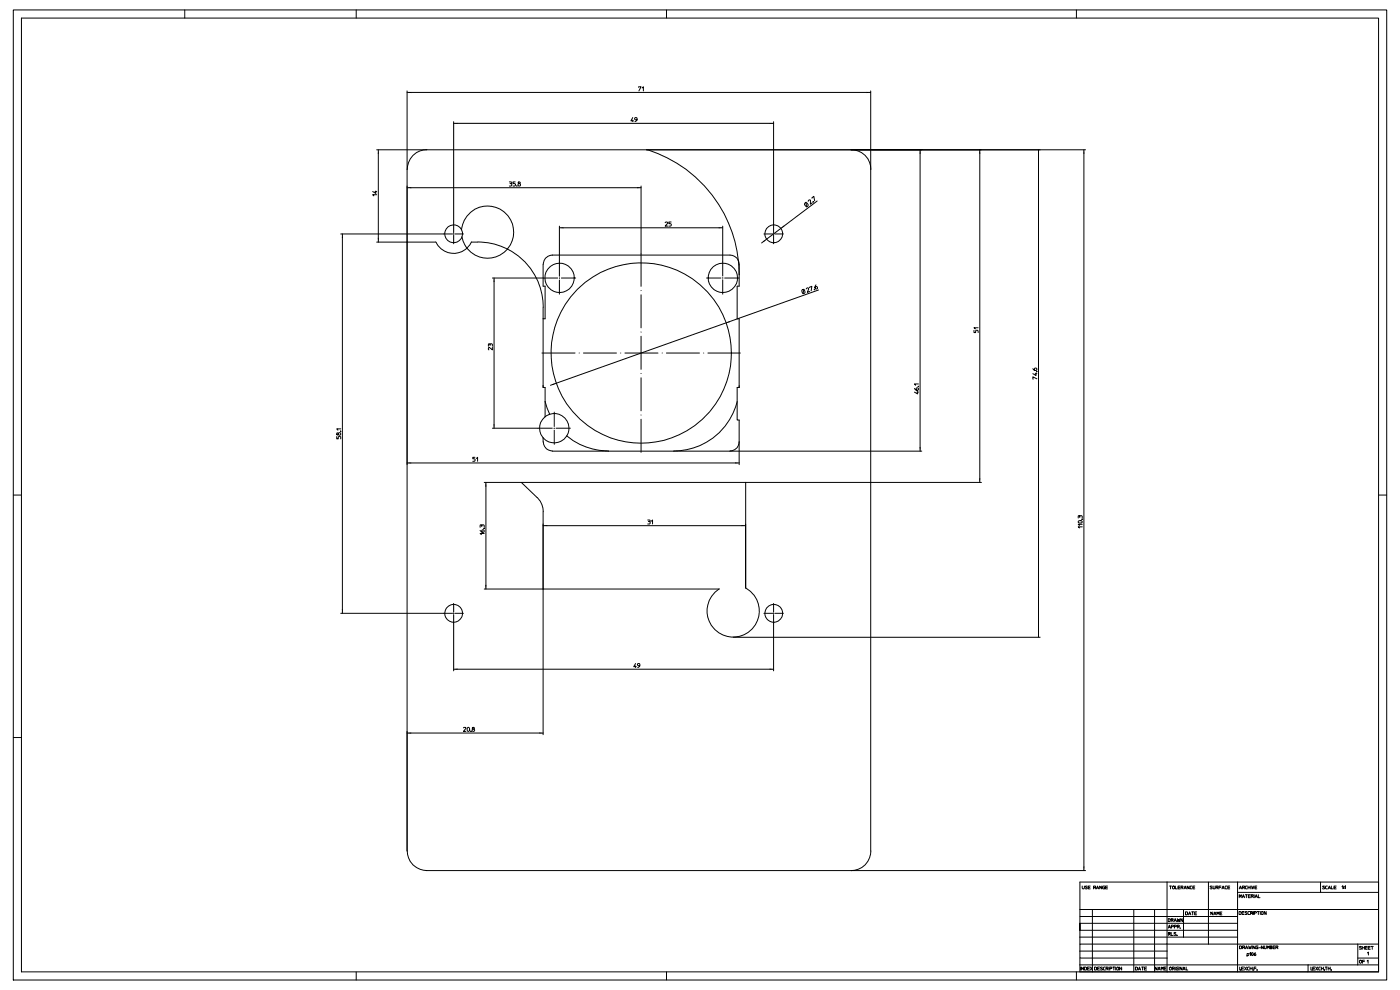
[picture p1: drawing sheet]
<svg xmlns="http://www.w3.org/2000/svg" width="297mm" height="210mm" viewBox="0 0 297 210" stroke-linecap="round" stroke-linejoin="round" font-family="sans-serif">
<path d="M94.2 49.6h4.1M96.2 51.7v-4.2M162.1 49.6h4.1M164.1 51.7v-4.2M94.2 130.1h4.1M96.2 128v4.2M162.1 130.1h4.1M164.1 128v4.2" fill="none" stroke="#000" stroke-width=".21" stroke-dasharray="1.8 .2 0 .2"/>
<path d="M115.3 59h6.8M118.7 55.6v6.8M149.9 59h6.9M153.3 62.4v-6.8M117.6 87.4v6.9M121 90.8h-6.8" fill="none" stroke="#000" stroke-width=".21" stroke-dasharray="3 .4 0 .4"/>
<path d="M115 74.9h42.1M136 95.9v-42" fill="none" stroke="#000" stroke-width=".21" stroke-dasharray="7 .9 0 .9"/>
<g fill="none" stroke="#000" stroke-width=".21">
<path d="M2.8 2.1h291.4v205.8h-291.4zM4.6 3.8h287.9v202.4h-287.9zM39.2 2.1v1.7M75.6 2.1v1.7M86.4 19.3v161.2M86.4 19.6h98.3M135.5 18.5l.5-.1-.5 .9M136.2 18.7l.3-.3v.9M141.4 2.1v1.7M184.7 19.3v161.2a4.2 4.2 0 0 1-4.1 4.2M228.4 2.1v1.7M79.9 31.8h150.4"/>
<path d="M80.3 31.8v19.6M86.4 39.8h49.6M90.6 31.7a4.2 4.2 0 0 0-4.2 4.2M96.2 25.8v21.7M96.2 26.2h67.9M108.1 38.6l.4 .1-.1 .2a.28 .28 0 0 1 .2 .3 .28 .28 0 0 1-.2 .3h-.3M108.2 38.9h.2M109.3 38.6h-.5v.3h.3a.27 .27 0 0 1 .3 .3 .27 .27 0 0 1-.3 .3h-.3M109.7 39.5h.1M109.6 39.4h.1M110.1 38.9a.27 .27 0 0 0-.2 .5 .27 .27 0 0 0 .5 0 .27 .27 0 0 0-.2-.5M134.2 24.9l-.4 .7h.6"/>
<path d="M134.2 25.5v.3M135.1 25.4h-.3a.28 .28 0 0 1-.1-.4 .28 .28 0 0 1 .4-.1 .28 .28 0 0 1 0 .4l-.1 .3-.3 .2M136 39.5v14.4M137.2 31.7a27.8 27.8 0 0 1 19.6 26.5M164.1 25.8v21.7M180.6 31.7a4.2 4.2 0 0 1 4.1 4.2M195.2 31.8v63.9M207.9 31.8v70.5M220.3 31.8v103.4M229.9 31.8v152.9M72.3 49.6h21.9M72.6 49.6v80.5"/>
<path d="M79.6 40.6h.3M79.7 40.5v.5l-.6-.4M79.9 41.3h-.8l.2 .2M79.9 51.4l12.6-.1a4.1 4.1 0 0 0 3.7 2.5 4.1 4.1 0 0 0 3.8-2.5l1.4 .1M97.9 48.7a5.5 5.5 0 0 1 7.7-4.6 5.5 5.5 0 0 1 2 8.7M98 50.3a5.5 5.5 0 0 0 4 4.3 5.5 5.5 0 0 0 5.7-1.8M101.4 51.3a14 14 0 0 1 6.3 1.5M104.5 59h10.8M104.8 59v31.8M107.7 52.8a13.9 13.9 0 0 1 7.6 12.4M115.2 56v4.7h.4v6.9h-.4M117.2 54.1h37.7a1.91 1.91 0 0 1 1.9 1.9v4.7h-.4v6.9h.4v14.6h-.4v6.9h.4v9.5"/>
<path d="M117.2 54.1a1.91 1.91 0 0 0-1.9 1.9M118.7 48.3h34.6M118.7 48v7.6M141.1 47.2a.26 .26 0 0 1 .3-.1 .26 .26 0 0 1 .2 .3l-.5 .6h.5M142.4 47.1h-.5v.3h.3a.27 .27 0 0 1 .2 .3 .27 .27 0 0 1-.2 .3h-.3M153.3 48v7.6M170.7 43.1l.4-.1 .3 .3a.32 .32 0 0 1-.1 .4 .32 .32 0 0 1-.4 0l-.2-.3zM171 42.9l.1 1M171.4 42.7a.26 .26 0 0 1 .2-.3 .26 .26 0 0 1 .3 .2v.7l.4-.3M172.3 42l.3-.3 .2 .9M172.5 42.8h.1zM172.5 42.8h.1"/>
<path d="M173.4 42.6l-11.8 8.9M103.6 73.4v-.3a.18 .18 0 0 1 .2-.2 .18 .18 0 0 1 .2 .2 .25 .25 0 0 1 .2-.2 .25 .25 0 0 1 .3 .2v.3M104 73.1v.2M104.5 73.7v.5l-.7-.5a.3 .3 0 0 0-.2 .2 .3 .3 0 0 0 .1 .3M115.2 65.2v17h.4v6.2M170.2 61.5l.4-.1 .2 .5a.31 .31 0 0 1-.2 .3 .31 .31 0 0 1-.4-.1l-.1-.4zM170.5 61.3l-.1 1M171 61.3a.29 .29 0 0 1 .3-.2 .29 .29 0 0 1 .3 .1l-.3 .8 .5-.2M171.8 61l.4-.3-.1 1M172.7 61.4h.1zM172.8 61.4h.1M173.1 60.4l-.2 .3a.34 .34 0 0 0 0 .5 .34 .34 0 0 0 .5 0 .28 .28 0 0 0-.2-.4 .28 .28 0 0 0-.3 .3"/>
<path d="M173.6 61.5l-56.8 20.2M206.6 70.1v.4h.4v-.3a.28 .28 0 0 1 .2-.2 .28 .28 0 0 1 .3 .2v.3M207.5 69.5h-.9l.3 .3M219.1 78.2l.2 .2a.36 .36 0 0 0 .4 .2 .36 .36 0 0 0 .3-.4 .28 .28 0 0 0-.5 0 .28 .28 0 0 0 .2 .4M219.6 79.3h.4M219.8 79.1v.5l-.7-.3M220 78.8h.1M71.4 92.6v.5h.4v-.3a.27 .27 0 0 1 .2-.2 .27 .27 0 0 1 .3 .2v.3M71.8 92a.27 .27 0 0 1 .4-.2 .27 .27 0 0 1 0 .5 .27 .27 0 0 1-.4-.2M72.3 91.5h.1M72.3 91h-.9l.3 .3M86.4 98.2h70.4"/>
<path d="M100.8 97h-.5v.3h.3a.28 .28 0 0 1 .2 .3 .28 .28 0 0 1-.2 .3h-.3M101.1 97.3l.2-.3v.9M104.5 90.8h9.7M115.2 92.9v.9M115.3 93.7a1.91 1.91 0 0 0 1.9 2M115.6 88.4a3.1 3.1 0 0 1 4.4 .5 3.1 3.1 0 0 1-.4 4.3 3.1 3.1 0 0 1-4.4-.3M115.6 88.4a3.2 3.2 0 0 0-.4 4.5M115.6 85.2l1 2.6M117.2 95.7h78.3M120.2 92.5a14 14 0 0 0 8.9 3.2M156.4 85.2a13.8 13.8 0 0 1-13.5 10.5M156.8 93.7a1.91 1.91 0 0 1-1.9 2"/>
<path d="M156.8 81.8v.4M194 82.4l.2 .2a.36 .36 0 0 0 .4 .2 .36 .36 0 0 0 .2-.3 .27 .27 0 0 0-.3-.2 .27 .27 0 0 0-.2 .2 .27 .27 0 0 0 .3 .3M194.5 83.2h.3M194.7 83v.6l-.7-.4M194.8 81.9h.1M194.8 82h.1M194.8 81.4h-.8l.2 .3M220 80.4l-.9-.5 .1 .5M2.8 105h1.8M101.8 112.5l.3 .2a.35 .35 0 0 0 .4 .2 .35 .35 0 0 0 .2-.3 .27 .27 0 0 0-.4-.1 .27 .27 0 0 0 .1 .4M101.8 111.9l.1-.6h.2l.1 .2 .1-.2h.3l.1 .6M102.2 111.5v.2"/>
<path d="M102.7 112.1h.1M102.7 113.2h-.9l.3 .2M102.7 102.3h105.5M103.1 102.3v22.6M110.6 102.3l3.3 3.2a3.9 3.9 0 0 1 1.4 3M115.2 108.5v47.3M115.2 111.5h43M137.4 110.3h.4l.1 .2-.1 .1a.28 .28 0 0 1 .1 .3 .28 .28 0 0 1-.2 .3h-.3M137.5 110.6h.3M138.2 110.6l.2-.3v.9M158.2 102.3v22.4a5.5 5.5 0 0 1 1.7 8.3 5.5 5.5 0 0 1-8.5 .3 5.5 5.5 0 0 1 1.2-8.4M228.7 109.9l.1-.5h.2l.1 .2 .1-.2h.2l.2 .5"/>
<path d="M228.8 110.6v-.1a.42 .42 0 0 1 .5-.1 .42 .42 0 0 1 .3 .3 .47 .47 0 0 1-.5 .3 .47 .47 0 0 1-.4-.3zM229.1 109.6v.2M229.6 110.1h.1M229.6 111.8h-.9l.3 .2M229.6 111.2h-.9l.3 .3M292.5 105h1.7M72.3 130.1h21.9M96.2 132.2v10.1M102.7 124.9h49.9M155.5 135.2h65.2M164.1 132.2v10.1M2.8 156.4h1.8"/>
<path d="M86.4 155.5h28.8M96.2 141.9h67.9M98.3 154.4a.25 .25 0 0 1 .3-.1 .25 .25 0 0 1 .2 .3l-.5 .5h.5M99.2 154.4l.1-.1a.46 .46 0 0 1 .3 .4 .46 .46 0 0 1-.2 .4 .43 .43 0 0 1-.4-.3 .43 .43 0 0 1 .2-.4zM99.9 155.1h.1M100.4 154.6a.25 .25 0 0 0-.2 .4 .25 .25 0 0 0 .4 0 .25 .25 0 0 0-.1-.4M134.8 140.7l-.4 .7h.6M134.8 141.2v.4M135.7 141.2h-.3a.28 .28 0 0 1-.1-.4 .28 .28 0 0 1 .4-.1 .28 .28 0 0 1 0 .4v.2l-.4 .3M86.4 180.5a4.2 4.2 0 0 0 4.2 4.2h139.7M229.1 192.9v1.5h33.4M229.1 197.3v-1.4v1.4"/>
<path d="M229.1 194.4v5.9M229.1 192.9h11.4M229.1 195.9h33.4M229.1 197.3h33.4M229.1 198.8h33.4M229.6 188l.1 .6 .3-.1v-.5M230.6 188h-.3l.3 .5h-.4M230.9 188.2h.3M231.3 188h-.4v.6h.4M231.7 192.9v13.3M232 188.3v.3M232.2 188.3h-.2v-.3h.4l-.2 .3 .2 .3"/>
<path d="M232.6 188.6l.2-.6 .3 .6M232.7 188.4h.3M233.7 188v.6l-.4-.6v.6M234.4 188h-.4l-.1 .1 .1 .4 .4 .1v-.4h-.2M234.5 188.2h.4M234.9 188h-.4v.6h.4M240.5 192.9v13.3h-8.8M240.5 192.9h4.4v13.3h-4.4M244.9 192.9h6.2M247.6 187.1v13.2h-18.5v1.4M247.8 194.9h.4v.5l-.4 .1zM247.8 196.9l.3-.7 .2 .7"/>
<path d="M247.9 198.1v.3M247.9 196.7h.3M248.1 198.1h-.2v-.3l.4 .1-.2 .2 .2 .3M248.1 188h.2v.6M248.3 188h.2M248.5 197.8v.6h.3M248.5 195.2v.3M248.5 196.6h.4l.1-.2-.5-.2v.7M248.7 195.2h-.2v-.3h.4l-.2 .3 .2 .3M248.7 188.1h.5l-.1 .4-.4-.1zM249.1 195.5l.2-.6 .3 .6M249.1 196.6h.4l.1-.2-.5-.2v.7"/>
<path d="M249.2 195.3h.3M249.3 188v.6h.4M249.4 197.9l-.2-.1-.1 .2 .4 .3-.2 .1-.3-.1M249.7 198.4h.1M249.8 194.9l.1 .6 .1-.5 .2 .5 .1-.6M249.8 196.6v.3M249.9 188.2h.4M250 196.6h-.2v-.4l.4 .1-.2 .3 .2 .3M250.4 188h-.5v.6h.5M250.4 196.9h.1M250.4 196.8h.1M250.5 188.3v.3"/>
<path d="M250.8 188.3h-.3v-.3h.5l-.2 .3 .2 .3M250.9 194.9v.6l-.4-.6v.6M251.2 188.6l.2-.6 .3 .6M251.2 188.4h.4M251.5 193.4l.4 .1v.5l-.4 .1zM252.1 194.1l.3-.7 .2 .7M252.2 193.8h.4M252.3 188v.6l-.5-.6v.6M252.8 193.4h.2v.7M252.8 188l-.3 .1v.4l.3 .1M253 193.4h.2M253 188.2h.4"/>
<path d="M253.4 193.7h.4M253.5 188h-.5v.6h.5M253.9 193.4h-.5v.7h.5M256.4 192.9h-5.3v5.9M256.4 187.1h-27.3v5.8M256.4 192.9h36.1M256.4 192.9v7.4M257.1 188l-.4 .1 .4 .4h-.4M257.3 193.5v.6l-.4-.6v.6M257.4 188l.1 .6 .3-.2v-.4M257.5 194.1l.2-.6 .3 .6M257.6 193.9h.3"/>
<path d="M258 188.3v.3M258.2 194.1v-.6l.2 .3 .2-.3v.6M258.2 188.3h-.2v-.3h.4v.2l-.2 .1 .2 .3M258.6 188.2h.4M258.8 193.7h.4M259 188h-.4v.6M259.2 193.5h-.4v.6h.4M259.2 188.6l.3-.6 .2 .6M259.3 188.4h.3M260.3 188h-.3l-.1 .1v.4l.4 .1M260.5 188.2h.3M260.9 188h-.4v.6h.4"/>
<path d="M262.5 187.1h-6.1v5.8M262.5 187.1h17.6v2.2M262.5 187.1v19.1M262.5 189.3h30M262.9 193.3l.4 .3-.1 .4h-.3zM262.9 188.6l.2-.6 .3 .6M262.9 190.4v-.6l.2 .3 .2-.3v.6M263 188.4h.3M263.5 193.6h.4M263.5 190.4l.3-.6 .2 .6M263.6 188.3v.3M263.6 190.2h.3"/>
<path d="M263.8 188.3h-.2v-.3h.4v.2l-.2 .1 .2 .3M263.9 193.3h-.4v.7h.4M264.2 189.8h.2v.6M264.4 189.8h.2M264.5 193.4l-.4 .1 .4 .2v.2h-.4M264.6 188l-.4 .1v.3l.4 .2M264.8 188v.6M264.8 188.2h.4M264.8 190.1h.4M265.1 193.3l-.4 .3 .1 .3 .3 .1M265.2 188v.6M265.3 189.8h-.5v.6h.5"/>
<path d="M265.3 193.7v.3M265.4 188v.6M265.4 190.1v.3M265.5 193.7h-.2v-.4l.4 .1v.2l-.2 .1 .2 .3M265.6 188l.2 .6 .2-.6M265.7 190.1h-.3v-.3h.5v.2l-.2 .1 .2 .3M265.9 193.3v.7M266.1 189.8v.6M266.1 193.7h.4l.1-.2-.5-.2v.7M266.2 188.2h.4M266.2 190.4l.3-.6 .3 .6M266.3 190.2h.4"/>
<path d="M266.6 188h-.4v.6h.4M266.7 193.3h.2v.7M266.9 189.8v.6h.4M266.9 193.3h.3M267.4 193.3v.7M267.6 193.4l.4 .1-.1 .5-.4-.2zM268.6 193.3v.7l-.4-.7v.7M280.1 187.1h12.4v13.2M281 188h-.4l.4 .5h-.4M281.6 188l-.4 .1v.3l.4 .2M281.8 188.6l.2-.6 .3 .6M281.8 188.4h.4"/>
<path d="M282.4 188v.6h.4M283 188.2h.4M283.5 188h-.5v.6h.5M284.7 188.1l.2-.2v.6M285 188.5h.1M285 188.2h.1M285.1 188.5h.1M285.1 188.2h.1M285.3 188.1l.1-.2v.6M75.6 206.2v1.7M141.4 206.2v1.7M228.4 206.2v1.7"/>
<path d="M229.1 201.7v1.5h18.5M229.1 203.2v3h2.6M229.1 204.7h63.4M229.1 201.7h18.5M229.2 205.1v.7M229.9 205.1v.7l-.5-.7v.7M230 205.1l.5 .1-.1 .5-.4 .1zM230.7 205.4h.4M231.1 205.1h-.4v.7h.4M231.3 205.1l.4 .7M231.7 205.1l-.4 .7M232.2 205.1l.4 .2-.1 .5h-.3z"/>
<path d="M232.8 205.4h.4M233.3 205.1h-.5v.7h.5M233.9 205.2h-.1a.16 .16 0 0 0-.2-.1 .16 .16 0 0 0-.1 .3l.4 .1v.2h-.5M234.5 205.1l-.4 .2v.4l.4 .1M234.6 205.4v.4M234.9 205.4h-.3v-.3l.5 .1v.2h-.2l.2 .4M235.3 205.1v.7M235.4 205.4h.5v-.2l-.5-.1v.7M236.1 205.1h.2v.7M236.3 205.1h.2M236.7 205.1v.7M236.9 205.2l.2-.1 .2 .2-.1 .5-.3-.1z"/>
<path d="M237.9 205.1v.7l-.4-.7v.7M240.9 205.1l.4 .2-.1 .4-.3 .1zM241.5 205.8l.2-.7 .3 .7M241.5 205.6h.4M242.2 205.1h.2v.7M242.4 205.1h.2M242.8 205.4h.4M243.2 205.1h-.4v.7h.4M244.9 206.2h17.6M245.5 205.1v.7l-.5-.7v.7M245.6 205.8l.3-.7 .2 .7M245.7 205.6h.4"/>
<path d="M246.3 205.8v-.7l.3 .4 .2-.4v.7M246.9 205.4h.4M247.4 205.1h-.5v.7h.5M248.1 205.2l.3-.1 .1 .2-.1 .5-.3-.1zM248.7 205.4v.4M249 205.4h-.3v-.3l.4 .1-.1 .2 .1 .4M249.3 205.1v.7M249.9 205.1l-.3 .1v.5l.3 .1v-.4h-.1M250.1 205.1v.7M250.8 205.1v.7l-.5-.7v.7M250.9 205.8l.3-.7 .2 .7M251 205.6h.4"/>
<path d="M251.6 205.1v.7h.4M263 200.7l.4 .1-.1 .5h-.3zM263 205.1v.7M263.2 205.8h.1M263.4 205.4h.4M263.6 201v.3M263.8 205.1h-.4v.7h.4M263.8 201h-.2v-.3h.4l-.2 .3 .2 .3M264 205.1l.4 .7M264.2 201.3l.2-.6 .3 .6M264.3 201.1h.3M264.4 205.1l-.4 .7"/>
<path d="M264.5 202.7l.4-.1v-.3h-.4v.6M264.9 200.7l.1 .6 .2-.5 .1 .5 .2-.6M265 205.1l-.4 .2 .1 .4 .3 .1M265.1 202.3l.2-.2v.6M265.2 205.1v.7M265.2 205.4h.4M265.5 202.1h.1a.31 .31 0 0 1 .3 .3 .31 .31 0 0 1-.3 .3zM265.6 200.7v.6M265.6 205.1v.7M265.9 205.8h.1M266 205.4h.5M266.3 200.7v.6l-.5-.6v.6"/>
<path d="M266.3 202.1l-.3 .4a.2 .2 0 0 0 .2 .2 .2 .2 0 0 0 .2-.2 .2 .2 0 0 0-.3-.2l-.1 .2M266.5 205.1h-.5v.7M266.7 205.8h.1M266.9 200.7l-.4 .1v.3l.4 .2v-.4h-.2M267.1 201h.3M268 200.7v.6l-.4-.6v.6M268.2 200.7l.1 .6 .3-.1v-.5M268.8 201.3v-.6l.2 .3 .3-.3v.6M269.5 200.9l.3 .1-.1 .3h-.2v-.6h.3l-.1 .2M270.1 200.9h.3M270.5 200.7h-.4v.6h.4M270.7 201v.3"/>
<path d="M270.9 201h-.2v-.3h.4v.2l-.2 .1 .2 .3M277.5 204.7v1.5h-15M278.1 205.1v.7M278.3 205.8h.1M278.5 205.4h.4M278.9 205.1h-.4v.7h.4M279.1 205.1l.4 .7M279.5 205.1l-.4 .7M280.1 205.1l-.3 .2v.4l.3 .1M280.3 205.1v.7M280.3 205.4h.4M280.7 205.1v.7"/>
<path d="M281 205.8h.1M281.1 205.1h.2v.7M281.3 205.1h.3M281.8 205.1v.7M281.8 205.4h.4M282.2 205.1v.7M282.4 205.8h.1M288 200.3v4.4M288.4 203.8h.4v.4l-.2 .1-.2-.1zM288.8 200.8l-.4 .1 .4 .4h-.4M289 200.8v.6M289 201h.5"/>
<path d="M289 204h.5M289.5 203.7h-.5v.6M289.5 200.8v.6M289.6 201h.4M290 203.9l.2-.2v.6M290.1 200.8h-.5v.6h.5M290.1 202.1l.2-.1v.6M290.3 201h.3M290.7 200.8h-.4v.6h.4M290.9 200.8h.2v.6M291.1 200.8h.2M292.5 200.3v2.9h-4.5"/>
<path d="M292.5 203.2v3h-15M292.5 200.3h-44.9v5.9"/>
<circle cx="110.2" cy="38.8" r=".2"/>
<circle cx="96.2" cy="49.6" r="1.89"/>
<circle cx="118.7" cy="58.9" r="3.1"/>
<circle cx="153.4" cy="58.9" r="3.1"/>
<circle cx="164.1" cy="49.6" r="1.9"/>
<circle cx="136" cy="74.9" r="19.1"/>
<circle cx="71.6" cy="92" r=".19"/>
<circle cx="96.2" cy="130.1" r="1.9"/>
<circle cx="164.1" cy="130.1" r="1.9"/>
<circle cx="100.4" cy="154.5" r=".21"/>
</g>
<g fill="#000">
<path d="M86.4 19.6l.8-.1v.2z" fill-rule="evenodd"/>
<path d="M183.8 19.5l.9 .1-.9 .1z" fill-rule="evenodd"/>
<path d="M80.3 31.8l.1 .8h-.2z" fill-rule="evenodd"/>
<path d="M86.4 39.8l.8-.1v.2z" fill-rule="evenodd"/>
<path d="M96.2 26.2l.9-.1v.2z" fill-rule="evenodd"/>
<path d="M135.1 39.7l.9 .1-.9 .1z" fill-rule="evenodd"/>
<path d="M163.3 26.1l.8 .1-.8 .1z" fill-rule="evenodd"/>
<path d="M195.2 31.8l.1 .8h-.2z" fill-rule="evenodd"/>
<path d="M207.9 31.8l.1 .8h-.3z" fill-rule="evenodd"/>
<path d="M220.3 31.8l.1 .8h-.2z" fill-rule="evenodd"/>
<path d="M229.9 31.8l.1 .8h-.2z" fill-rule="evenodd"/>
<path d="M72.6 49.6l.1 .9h-.2z" fill-rule="evenodd"/>
<path d="M80.2 50.5h.2l-.1 .9z" fill-rule="evenodd"/>
<path d="M104.8 59l.1 .8h-.2z" fill-rule="evenodd"/>
<path d="M118.7 48.3l.9-.1v.2z" fill-rule="evenodd"/>
<path d="M152.5 48.2l.8 .1-.8 .1z" fill-rule="evenodd"/>
<path d="M161.9 51.2l.7-.4-.6 .6z" fill-rule="evenodd"/>
<path d="M165.6 48.5l.7-.6 .1 .1z" fill-rule="evenodd"/>
<path d="M154 68.5l.8-.4 .1 .2z" fill-rule="evenodd"/>
<path d="M86.4 98.2l.8-.1v.2z" fill-rule="evenodd"/>
<path d="M104.7 90h.2l-.1 .8z" fill-rule="evenodd"/>
<path d="M117.1 81.5l.9-.2-.8 .4z" fill-rule="evenodd"/>
<path d="M155.9 98.1l.9 .1-.9 .1z" fill-rule="evenodd"/>
<path d="M195.1 94.8h.2l-.1 .9z" fill-rule="evenodd"/>
<path d="M103.1 102.3l.1 .9h-.3z" fill-rule="evenodd"/>
<path d="M115.2 111.5l.9-.1v.2z" fill-rule="evenodd"/>
<path d="M157.3 111.4l.9 .1-.9 .1z" fill-rule="evenodd"/>
<path d="M207.7 101.5h.3l-.1 .8z" fill-rule="evenodd"/>
<path d="M72.5 129.2h.2l-.1 .9z" fill-rule="evenodd"/>
<path d="M102.9 124.1h.3l-.1 .8z" fill-rule="evenodd"/>
<path d="M220.2 134.3h.2l-.1 .9z" fill-rule="evenodd"/>
<path d="M86.4 155.5l.8-.1v.2z" fill-rule="evenodd"/>
<path d="M96.2 141.9l.9-.1v.3z" fill-rule="evenodd"/>
<path d="M114.4 155.4l.8 .1-.8 .1z" fill-rule="evenodd"/>
<path d="M163.3 141.8l.8 .1-.8 .2z" fill-rule="evenodd"/>
<path d="M229.8 183.8h.2l-.1 .9z" fill-rule="evenodd"/>
</g>
</svg>
